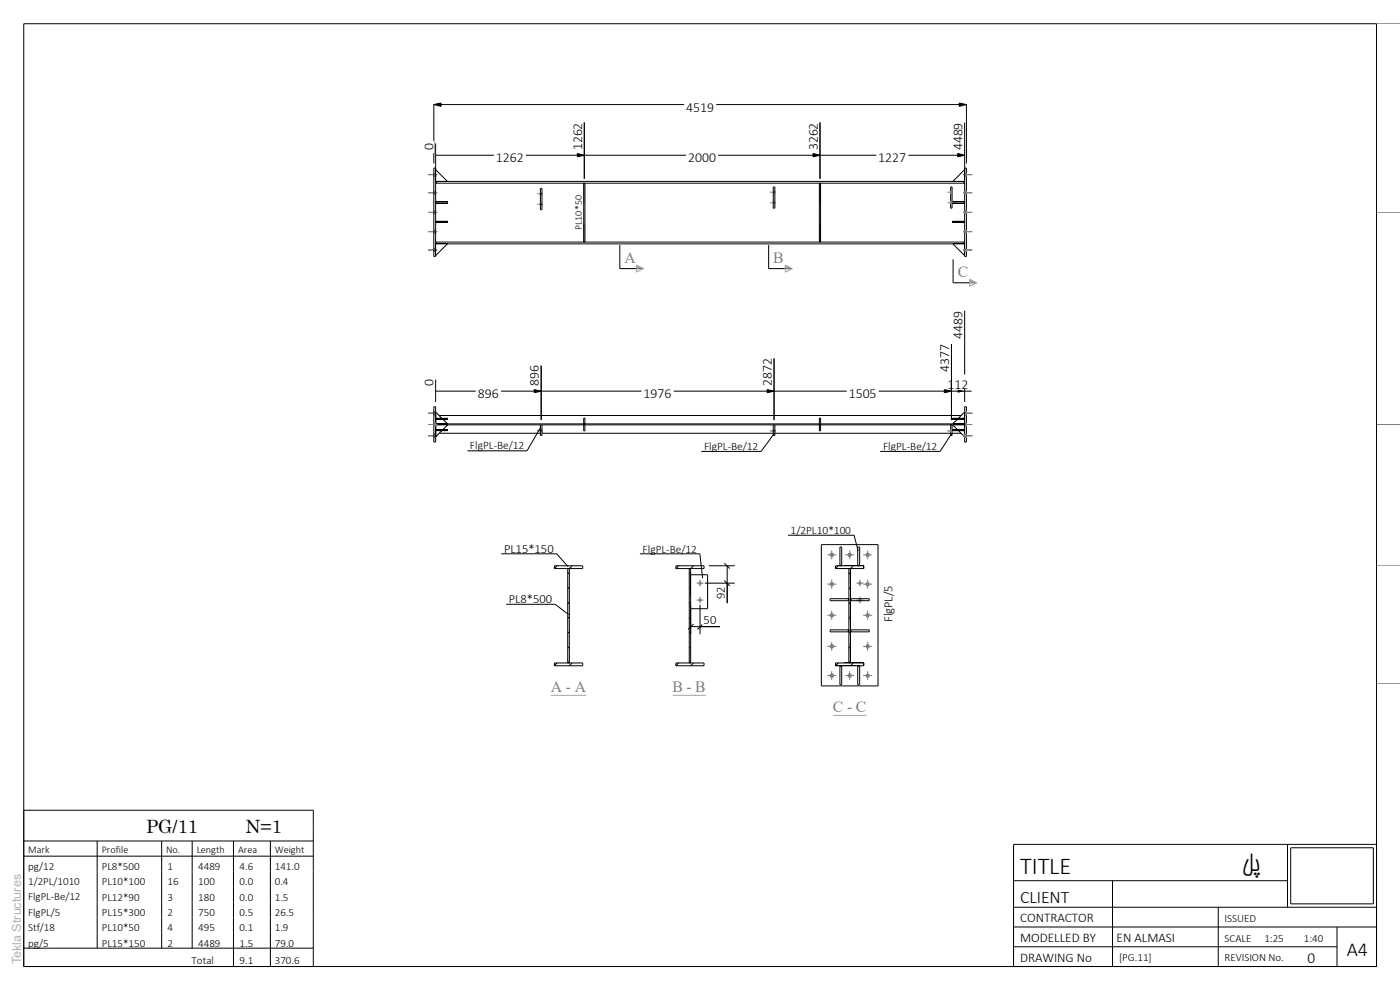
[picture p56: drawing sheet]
<svg xmlns="http://www.w3.org/2000/svg" width="297mm" height="210mm" viewBox="0 0 297 210" stroke-linecap="round" stroke-linejoin="round" font-family="sans-serif">
<defs><g id="words">
<g font-size="5.1">
<text x="216.4" y="185.4">TITLE</text>
<text x="263.4" y="184.7">لپ</text>
</g>
<text font-size="4.2" x="285.7" y="202.8">A4</text>
<g font-size="3.9">
<text x="31" y="176.7">PG/11</text>
<text x="52.1" y="176.7">N=1</text>
</g>
<text font-size="3.7" x="216.4" y="191.6">CLIENT</text>
<g font-size="3.3" fill="#7f7f7f">
<text x="132.5" y="55.8">A</text>
<text x="164" y="55.8">B</text>
<text x="203.2" y="58.8">C</text>
<text x="116.9" y="146.7">A - A</text>
<text x="142.7" y="146.7">B - B</text>
<text x="176.7" y="151">C - C</text>
</g>
<text font-size="3.3" x="277.4" y="204.3">0</text>
<g font-size="2.9">
<text x="145.5" y="23.7">4519</text>
<text x="91.9" y="31.9" transform="rotate(-90 91.9 31.9)">0</text>
<text x="105.2" y="34.4">1262</text>
<text x="123.5" y="31.9" transform="rotate(-90 123.5 31.9)">1262</text>
<text x="146" y="34.4">2000</text>
<text x="173.5" y="31.9" transform="rotate(-90 173.5 31.9)">3262</text>
<text x="186.3" y="34.4">1227</text>
<text x="204.2" y="31.9" transform="rotate(-90 204.2 31.9)">4489</text>
<text x="204.2" y="71.8" transform="rotate(-90 204.2 71.8)">4489</text>
<text x="91.9" y="82" transform="rotate(-90 91.9 82)">0</text>
<text x="114.3" y="82" transform="rotate(-90 114.3 82)">896</text>
<text x="163.7" y="82" transform="rotate(-90 163.7 82)">2872</text>
<text x="201" y="82.5">112</text>
<text x="201.4" y="78.9" transform="rotate(-90 201.4 78.9)">4377</text>
<text x="101.3" y="84.5">896</text>
<text x="136.5" y="84.5">1976</text>
<text x="180" y="84.5">1505</text>
</g>
<g font-size="2.8">
<text x="216.4" y="195.6">CONTRACTOR</text>
<text x="216.4" y="199.8">MODELLED BY</text>
<text x="236.9" y="199.8">EN ALMASI</text>
<text x="216.4" y="204">DRAWING No</text>
</g>
<g font-size="2.7">
<text x="106.9" y="117.3">PL15*150</text>
<text x="107.9" y="128">PL8*500</text>
<text x="153.8" y="127.1" transform="rotate(-90 153.8 127.1)">92</text>
<text x="189.3" y="132" transform="rotate(-90 189.3 132)">FlgPL/5</text>
<text x="149.3" y="132.5">50</text>
</g>
<text font-size="2.7" fill="#b2b2b2" x="4.5" y="204.5" transform="rotate(-90 4.5 204.5)">Tekla Structures</text>
<g font-size="2.4">
<text x="99.7" y="95.3">FlgPL-Be/12</text>
<text x="149.4" y="95.5">FlgPL-Be/12</text>
<text x="187.3" y="95.5">FlgPL-Be/12</text>
<text x="167.7" y="113.3">1/2PL10*100</text>
<text x="136.3" y="117.2">FlgPL-Be/12</text>
</g>
<g font-size="2.3">
<text x="6" y="184.5">pg/12</text>
<text x="21.6" y="184.6">PL8*500</text>
<text x="35.6" y="184.6">1</text>
<text x="42" y="184.6">4489</text>
<text x="50.8" y="184.6">4.6</text>
<text x="58.3" y="184.6">141.0</text>
<text x="6" y="187.8">1/2PL/1010</text>
<text x="6" y="191">FlgPL-Be/12</text>
<text x="21.6" y="187.8">PL10*100</text>
<text x="21.6" y="191">PL12*90</text>
<text x="35.6" y="187.8">16</text>
<text x="35.6" y="191">3</text>
<text x="42" y="187.8">100</text>
<text x="42" y="191">180</text>
<text x="50.8" y="187.8">0.0</text>
<text x="50.8" y="191">0.0</text>
<text x="58.3" y="187.8">0.4</text>
<text x="58.3" y="191">1.5</text>
<text x="6" y="194.3">FlgPL/5</text>
<text x="6" y="197.5">Stf/18</text>
<text x="21.6" y="194.3">PL15*300</text>
<text x="21.6" y="197.6">PL10*50</text>
<text x="35.6" y="194.3">2</text>
<text x="35.6" y="197.6">4</text>
<text x="42" y="194.3">750</text>
<text x="42" y="197.6">495</text>
<text x="50.8" y="194.3">0.5</text>
<text x="50.8" y="197.6">0.1</text>
<text x="58.3" y="194.3">26.5</text>
<text x="58.3" y="197.6">1.9</text>
<text x="259.8" y="195.5">ISSUED</text>
<text x="6" y="200.8">pg/5</text>
<text x="21.6" y="200.8">PL15*150</text>
<text x="35.6" y="200.8">2</text>
<text x="42" y="200.8">4489</text>
<text x="50.8" y="200.8">1.5</text>
<text x="58.3" y="200.8">79.0</text>
<text x="237.4" y="203.9">[PG.11]</text>
<text x="259.8" y="199.7">SCALE</text>
<text x="259.8" y="203.9">REVISION No.</text>
<text x="268.2" y="199.7">1:25</text>
<text x="276.6" y="199.7">1:40</text>
<text x="40.6" y="204.4">Total</text>
<text x="50.8" y="204.4">9.1</text>
<text x="58.3" y="204.4">370.6</text>
</g>
<g font-size="2.2">
<text x="6" y="181">Mark</text>
<text x="21.6" y="181">Profile</text>
<text x="35.2" y="181">No.</text>
<text x="41.7" y="181">Length</text>
<text x="50.5" y="181">Area</text>
<text x="58.3" y="181">Weight</text>
</g>
<text font-size="2.1" x="123.4" y="48.8" transform="rotate(-90 123.4 48.8)">PL10*50</text>
</g></defs>
<g fill="none" stroke="#000" stroke-width=".21">
<path d="M201.7 39.7h.3v4.5h-.3zM178.3 119.9l-.1 .1M182.1 119.9l-.2 .1M118.2 120l-.6 .6M120.8 137.2l-.4 .3M120.8 134l-.4 .3M120.8 130.9l-.4 .3M120.8 127.7l-.4 .4M120.8 124.6l-.4 .3M120.8 121.5l-.4 .2M121.4 120l-.6 .6M144 120l-.6 .6"/>
<path d="M146.5 137.2l-.3 .3M146.5 134l-.3 .3M146.5 130.9l-.3 .3M146.5 127.7l-.3 .4M146.5 124.6l-.3 .3M146.5 121.5l-.3 .2M147.1 120l-.6 .6M177.8 120l-.6 .6M180.1 133.9l-.1 .1M180.1 127.3l-.1 .1M180.4 137.2l-.3 .3M180.4 130.9l-.3 .3"/>
<path d="M180.4 127.7l-.3 .4M180.4 124.6l-.3 .3M180.4 121.5l-.3 .2M180.6 133.9l-.5 .4M180.6 127.3l-.2 .1M181 120l-.6 .6M118.2 140.6l-.6 .6M120.8 140.3l-.4 .3M121.4 140.6l-.6 .6M144 140.6l-.6 .6M146.5 140.3l-.3 .3M147.1 140.6l-.6 .6"/>
<path d="M177.8 140.6l-.6 .6M178.3 141.2l-.1 .1M180.4 140.3l-.3 .3M181 140.6l-.6 .6M182.1 141.2l-.2 .1"/>
</g>
<path d="M163.4 40.8h1.2M163.4 43h1.2M164 41h.4M164 40.6h.4M164 43.3h.4M164 42.8h.4" fill="none" stroke="#7f7f7f" stroke-width=".21"/>
<g fill="#7f7f7f">
<path d="M164 40.6h.4v.4h-.4z"/>
<path d="M164 42.8h.4v.5h-.4z"/>
</g>
<g fill="#000">
<path d="M173.8 38.9h.3zM173.8 51.3h.3z"/>
<path d="M173.8 38.9l.1 4.2zM173.8 47.4l.1 3.9z"/>
<path d="M174.1 38.9v4.2zM174.1 47.4v3.9z"/>
</g>
<path d="M164 39.7h.4v4.5h-.4z" fill="none" stroke="#000" stroke-width=".21"/>
<path d="M114 41.1h1.2M114 43.3h1.2M114.6 41.3h.4M114.6 40.9h.4M114.6 43.6h.4M114.6 43.1h.4" fill="none" stroke="#7f7f7f" stroke-width=".21"/>
<g fill="#7f7f7f">
<path d="M114.6 40.9h.4v.4h-.4z"/>
<path d="M114.6 43.1h.4v.5h-.4z"/>
</g>
<g fill="#000">
<path d="M123.8 38.9h.3zM123.8 51.3h.3z"/>
<path d="M123.8 38.9l.1 4.2zM123.8 47.4l.1 3.9z"/>
<path d="M124.1 38.9v4.2zM124.1 47.4v3.9z"/>
</g>
<path d="M173.8 38.9h.3v12.4h-.3zM92.4 51.3h112.2l-.3 .4h-111.5zM202.1 42.8h2.5v.3h-2.5z" fill="none" stroke="#000" stroke-width=".21"/>
<path d="M90.8 37h2M92 37.3h.4M92 36.7h.4M90.8 53h2M92 53.3h.4M92 52.7h.4" fill="none" stroke="#7f7f7f" stroke-width=".21"/>
<g fill="#7f7f7f">
<path d="M92 36.7h.4v.6h-.4z"/>
<path d="M92 52.7h.4v.6h-.4z"/>
</g>
<path d="M92.4 36v2.5M92.4 38.5h2.5" fill="none" stroke="#000" stroke-width=".21"/>
<path d="M92.4 36l2.5 2.5z" fill="#000"/>
<path d="M204.3 37h1.9M204.6 37.3h.4M204.6 36.7h.4M204.3 53h1.9M204.6 53.3h.4M204.6 52.7h.4" fill="none" stroke="#7f7f7f" stroke-width=".21"/>
<g fill="#7f7f7f">
<path d="M204.6 36.7h.4v.6h-.4z"/>
<path d="M204.6 52.7h.4v.6h-.4z"/>
</g>
<path d="M123.8 38.9h.3v12.4h-.3z" fill="none" stroke="#000" stroke-width=".21"/>
<g fill="none" stroke="#7f7f7f" stroke-width=".21">
<path d="M90.8 37h2M92 37.3h.4M92 36.7h.4M90.8 40.9h2M90.8 45h2M90.8 49.1h2M90.8 53h2M92 41.2h.4M92 40.6h.4M92 45.3h.4M92 44.7h.4M92 49.4h.4"/>
<path d="M92 48.9h.4M92 53.3h.4M92 52.7h.4"/>
</g>
<g fill="#7f7f7f">
<path d="M92 36.7h.4v.6h-.4z"/>
<path d="M92 40.6h.4v.6h-.4z"/>
<path d="M92 44.7h.4v.6h-.4z"/>
<path d="M92 48.9h.4v.5h-.4z"/>
<path d="M92 52.7h.4v.6h-.4z"/>
</g>
<g fill="none" stroke="#000" stroke-width=".21">
<path d="M92 35.6h.4v18.8h-.4zM92.4 36v2.5M92.4 38.5h112.2M92.4 36l2.5 2.5M92.8 38.5l-.4 .4h112.2l-.3-.4M92.8 38.5h2.1M114.6 40h.4v4.5h-.4zM202.1 38.5h2.5M204.6 36v2.5M204.6 35.6h.4v18.8h-.4zM204.6 36l-2.5 2.5M92.4 51.7v2.5"/>
<path d="M92.4 51.7h2.5l-2.5 2.5M92.5 46.9h2.5v.3h-2.5M92.5 47h2.5M92.5 42.8h2.5v.3h-2.5M92.5 42.8h2.5M92.5 43.1h2.5M202.1 46.9h2.5v.3h-2.5zM202.1 47h2.5M202.1 42.8h2.5M202.1 43.1h2.5M204.6 51.7v2.5M204.6 51.7h-2.5l2.5 2.5"/>
</g>
<path d="M202.1 38.5l2.5-2.5zM92.4 54.2l2.5-2.5zM92.4 46.9l.1 .3zM92.4 42.8l.1 .3zM94.9 46.9l.1 .3zM94.9 42.8l.1 .3zM202.1 46.9v.3zM202.1 42.8v.3zM204.6 46.9v.3zM204.6 42.8v.3zM202.1 51.7l2.5 2.5z" fill="#000"/>
<g fill="none" stroke="#7f7f7f" stroke-width=".21">
<path d="M204.3 37h1.9M204.6 37.3h.4M204.6 36.7h.4M204.3 40.9h1.9M204.3 45h1.9M204.3 49.1h1.9M204.3 53h1.9M204.6 41.2h.4M204.6 40.6h.4M204.6 45.3h.4M204.6 44.7h.4M204.6 49.4h.4"/>
<path d="M204.6 48.9h.4M204.6 53.3h.4M204.6 52.7h.4"/>
</g>
<g fill="#7f7f7f">
<path d="M204.6 36.7h.4v.6h-.4z"/>
<path d="M204.6 40.6h.4v.6h-.4z"/>
<path d="M204.6 44.7h.4v.6h-.4z"/>
<path d="M204.6 48.9h.4v.5h-.4z"/>
<path d="M204.6 52.7h.4v.6h-.4z"/>
</g>
<path d="M201 40.8h1.2M201 43h1.2M201.7 41h.3M201.7 40.6h.3M201.7 43.3h.3M201.7 42.8h.3" fill="none" stroke="#7f7f7f" stroke-width=".21"/>
<g fill="#7f7f7f">
<path d="M201.7 40.6h.3v.4h-.3z"/>
<path d="M201.7 42.8h.3v.5h-.3z"/>
</g>
<path d="M146.5 126.2v-4.3h3.6v7.2h-3.6M143.4 140.6h6v.6h-6z" fill="none" stroke="#000" stroke-width=".21"/>
<circle cx="148.5" cy="123.7" r=".36" fill="#7f7f7f"/>
<path d="M147.8 123.7h1.4M148.5 123v1.4" fill="none" stroke="#7f7f7f" stroke-width=".21"/>
<circle cx="148.5" cy="127.3" r=".36" fill="#7f7f7f"/>
<path d="M90.8 92.4h2M90.8 87.7h2M92 92.7h.4M92 92.1h.4M92 88h.4M92 87.3h.4M147.8 127.3h1.4M148.5 126.6v1.4" fill="none" stroke="#7f7f7f" stroke-width=".21"/>
<path d="M92.4 89h2.5M92.5 89v.9M92.5 89.9h2.5M94 89l1 .9M94.9 88.7h-2.5l.1-1.3 1.2 1.3M173.8 89.9v-1.2h.3v1.2M143.4 120h6v.6h-6zM146.2 120.6v20h.3v-20" fill="none" stroke="#000" stroke-width=".21"/>
<path d="M92.4 88.7v.3zM92.4 88.7l.1 .3zM93.7 88.7l.3 .3zM94.9 88.7l.1 .3z" fill="#000"/>
<g fill="#7f7f7f">
<path d="M92 92.1h.4v.6h-.4z"/>
<path d="M92 87.3h.4v.7h-.4z"/>
</g>
<path d="M92.5 91.1v-1h2.5l-1 1M92.5 91.4v1.2l1.2-1.2M123.8 89.9v-1.2h.3v1.2M201.7 90.1v2.3h.3v-2.3M204.6 86.3h.4v7.5h-.4z" fill="none" stroke="#000" stroke-width=".21"/>
<path d="M92.4 91.1l.1 .3zM93.7 91.3l.3-.2zM123.8 89.9l.3 .1zM201.7 90.1h.3z" fill="#000"/>
<path d="M204.3 90h1.9M204.6 89.7h.4M204.6 90.3h.4" fill="none" stroke="#7f7f7f" stroke-width=".21"/>
<path d="M204.6 89.7h.4v.6h-.4z" fill="#7f7f7f"/>
<path d="M92.4 87.4v2.5M92.5 89.9h2.5M202.1 88.7h2.5M202.1 89h2.5" fill="none" stroke="#000" stroke-width=".21"/>
<path d="M92.5 87.4l2.4 2.6zM202.1 88.7v.3zM204.6 88.7v.3z" fill="#000"/>
<path d="M163.4 91.4h1.2M164 91.6h.4M164 91.1h.4" fill="none" stroke="#7f7f7f" stroke-width=".21"/>
<path d="M164 91.1h.4v.5h-.4z" fill="#7f7f7f"/>
<path d="M95 90.1h-2.5l-.1 2.5M164 90.1v2.3h.4v-2.3" fill="none" stroke="#000" stroke-width=".21"/>
<path d="M92.4 92.6l2.6-2.5z" fill="#000"/>
<path d="M114 91.4h1.2M114.6 91.6h.4M114.6 91.1h.4" fill="none" stroke="#7f7f7f" stroke-width=".21"/>
<path d="M114.6 91.1h.4v.5h-.4z" fill="#7f7f7f"/>
<path d="M203.1 91.1l-1-1h2.5v2.5l-1.3-1.2" fill="none" stroke="#000" stroke-width=".21"/>
<path d="M202.1 90.1l2.5 2.5zM203.1 91.1l.2 .3zM204.6 91.1v.3z" fill="#000"/>
<path d="M201 91.4h1.2M201.7 91.6h.3M201.7 91.1h.3" fill="none" stroke="#7f7f7f" stroke-width=".21"/>
<path d="M201.7 91.1h.3v.5h-.3z" fill="#7f7f7f"/>
<path d="M92 86.3h.4v7.5h-.4zM92.4 88.7h2.5v.3h-2.5M92.4 91.1h2.5v.3h-2.5M92.4 89.9h112.2M92.4 90.1h112.2M92.4 91.3h2.5M92.4 91.1h2.5M202.1 89.9h2.5M203.1 89l-1 .9M203.3 88.7l1.3-1.3v1.3M204.6 89v.9" fill="none" stroke="#000" stroke-width=".21"/>
<path d="M92.4 91.1v.3zM92.4 88.7v.3zM94.9 91.1l.1 .3zM203.3 88.7l-.2 .3zM204.6 88.7v.3z" fill="#000"/>
<path d="M204.3 92.4h1.9M204.3 87.7h1.9M204.6 92.1h.4M204.6 92.7h.4M204.6 87.3h.4M204.6 88h.4" fill="none" stroke="#7f7f7f" stroke-width=".21"/>
<g fill="#7f7f7f">
<path d="M204.6 92.1h.4v.6h-.4z"/>
<path d="M204.6 87.3h.4v.7h-.4z"/>
</g>
<g fill="none" stroke="#000" stroke-width=".21">
<path d="M92.4 91.9h.1M92.4 88.1h.1M93.2 91.9h21.4M93.2 88.1h110.7M114.6 90.1v2.3h.4v-2.3M115 91.9h49M123.8 90.1v1.3h.3v-1.3M164.4 91.9h37.3M173.8 90.1v1.3h.3v-1.3M202 91.9h1.9M202.1 89.9h2.5M202.1 91.1h2.5"/>
<path d="M202.1 91.3h2.5M204.6 91.9h.1M204.6 88.1h.1M204.6 87.4v2.5M204.6 88.7h-2.5v.3h2.5M204.6 91.1h-2.5v.3h2.5"/>
</g>
<path d="M123.8 90.1h.3zM173.8 90.1h.3zM202.1 89.9l2.5-2.4zM202.1 91.1v.3zM204.6 88.7v.3zM204.6 91.1v.3z" fill="#000"/>
<path d="M90.8 90h2M92 90.3h.4M92 89.7h.4" fill="none" stroke="#7f7f7f" stroke-width=".21"/>
<path d="M92 89.7h.4v.6h-.4z" fill="#7f7f7f"/>
<path d="M117.6 120h6v.6h-6zM120.4 120.6v20M120.8 120.6v20M117.6 140.6h6v.6h-6z" fill="none" stroke="#000" stroke-width=".21"/>
<circle cx="182.4" cy="123.7" r=".36" fill="#7f7f7f"/>
<path d="M181.7 123.7h1.4M182.4 123v1.4" fill="none" stroke="#7f7f7f" stroke-width=".21"/>
<circle cx="182.4" cy="127.3" r=".36" fill="#7f7f7f"/>
<path d="M181.7 127.3h1.4M182.4 126.6v1.4" fill="none" stroke="#7f7f7f" stroke-width=".21"/>
<g fill="none" stroke="#000" stroke-width=".21">
<path d="M174.2 115.5h12.1v30h-12.1zM178.2 116h.4v4h-.4zM178.2 119.9h.4M181.9 116h.5v4h-.5zM181.9 119.9h.5M176.1 133.6h4v.4h-4zM180 133.6v.4M180.4 133.6h4v.4h-4zM180.6 133.6v.4M178.2 141.2h.4v4h-.4zM178.2 141.3h.4M181.9 141.2h.5v4h-.5z"/>
<path d="M181.9 141.3h.5"/>
</g>
<path d="M178.2 120l.4 .1zM180 134h.1zM180 133.6h.1zM180.1 133.6v.4zM180.4 133.6v.4zM180.4 133.6h.2zM180.4 134h.2zM181.9 120l.5 .1zM178.2 141.2l.4 .1zM181.9 141.2l.5 .1z" fill="#000"/>
<circle cx="180.3" cy="117.7" r=".47" fill="#7f7f7f"/>
<path d="M179.3 117.7h1.9M180.3 116.8v1.9" fill="none" stroke="#7f7f7f" stroke-width=".21"/>
<circle cx="180.3" cy="143.3" r=".47" fill="#7f7f7f"/>
<path d="M179.3 143.3h1.9M180.3 142.4v1.9" fill="none" stroke="#7f7f7f" stroke-width=".21"/>
<g fill="#000">
<path d="M177.2 120l.1 .6zM180 127.4h.1zM180 127h.1zM180.1 120.6h.3zM180.1 127v.4zM180.4 127v.4zM180.4 127h.2zM180.4 127.4h.2zM183.3 120v.6zM177.2 140.6l.1 .6zM180.1 140.6h.3zM183.3 140.6v.6z"/>
<path d="M180.4 120.6v4.2zM180.4 129.1v4.2zM180.4 137.5v3.1z"/>
<path d="M180.1 136.4v4.2zM180.1 127.9v4.3zM180.1 120.6v3.1z"/>
</g>
<path d="M177.2 120h6.1v.6h-6.1zM180 127v.4M180.1 120.6v20M180.1 127h-4v.4h4M180.4 120.6v20M180.4 127h4v.4h-4M180.6 127v.4M177.2 140.6h6.1v.6h-6.1zM179 140.6h4.3" fill="none" stroke="#000" stroke-width=".21"/>
<circle cx="184.1" cy="117.7" r=".47" fill="#7f7f7f"/>
<path d="M183.1 117.7h1.9M184.1 116.8v1.9" fill="none" stroke="#7f7f7f" stroke-width=".21"/>
<circle cx="184.1" cy="123.9" r=".46" fill="#7f7f7f"/>
<path d="M183.1 123.9h1.9M184.1 122.9v2" fill="none" stroke="#7f7f7f" stroke-width=".21"/>
<circle cx="184.1" cy="130.5" r=".46" fill="#7f7f7f"/>
<path d="M183.1 130.5h1.9M184.1 129.5v2" fill="none" stroke="#7f7f7f" stroke-width=".21"/>
<circle cx="184.1" cy="137.1" r=".47" fill="#7f7f7f"/>
<path d="M183.1 137.1h1.9M184.1 136.1v1.9" fill="none" stroke="#7f7f7f" stroke-width=".21"/>
<circle cx="184.1" cy="143.3" r=".47" fill="#7f7f7f"/>
<path d="M183.1 143.3h1.9M184.1 142.4v1.9" fill="none" stroke="#7f7f7f" stroke-width=".21"/>
<circle cx="176.5" cy="117.7" r=".49" fill="#7f7f7f"/>
<path d="M175.5 117.7h1.9M176.4 116.8v1.9" fill="none" stroke="#7f7f7f" stroke-width=".21"/>
<circle cx="176.5" cy="123.9" r=".48" fill="#7f7f7f"/>
<path d="M175.5 123.9h1.9M176.4 122.9v2" fill="none" stroke="#7f7f7f" stroke-width=".21"/>
<circle cx="176.5" cy="130.5" r=".48" fill="#7f7f7f"/>
<path d="M175.5 130.5h1.9M176.4 129.5v2" fill="none" stroke="#7f7f7f" stroke-width=".21"/>
<circle cx="176.5" cy="137.1" r=".49" fill="#7f7f7f"/>
<path d="M175.5 137.1h1.9M176.4 136.1v1.9" fill="none" stroke="#7f7f7f" stroke-width=".21"/>
<circle cx="176.5" cy="143.3" r=".48" fill="#7f7f7f"/>
<path d="M292 5h5M292 45h5M292 90h5M292 120h5M175.5 143.3h1.9M176.4 142.4v1.9M292 145h5" fill="none" stroke="#7f7f7f" stroke-width=".21"/>
<path d="M131.5 52v5h5M163.1 52v5h5M202.2 55v5h5M114.7 90.6l-2.9 5M164.3 91.9l-2.8 3.9M201.9 91.9l-2.5 3.9M118.1 117.5l2.4 2.7M148.5 117.5l.6 5.1M181.2 113.5l.8 3.3M117.8 128.2l2.8 2.2" fill="none" stroke="#000" stroke-width=".21"/>
<path d="M132.5 53.2h2.4v2.5h-2.4z" fill="#fff"/>
<path d="M135 56.2l1.5 .8-1.5 .7z" fill="none" stroke="#a8a1a8" stroke-width=".21"/>
<path d="M135 56.2l1.5 .8h-1.5z" fill="#a8a1a8"/>
<g fill="#fff">
<path d="M121.5 41.4h1.6v7.4h-1.6z"/>
<path d="M203.2 56.2h2.2v2.5h-2.2z"/>
</g>
<path d="M205.7 59.2l1.5 .8-1.5 .7z" fill="none" stroke="#a8a1a8" stroke-width=".21"/>
<path d="M205.7 59.2l1.5 .8h-1.5z" fill="#a8a1a8"/>
<path d="M92 22.2h113M92 22.2v12.5M92 22.2l1.6-.4v.8zM203.5 21.8l1.5 .4-1.5 .4zM205 22.2v12.5" fill="none" stroke="#000" stroke-width=".21"/>
<path d="M92 22.2l1.6-.4v.8zM203.5 21.8l1.5 .4-1.5 .4z" fill="#000"/>
<path d="M145.1 22.2h6.8" fill="none" stroke="#fff" stroke-width="3.1" stroke-linecap="butt"/>
<path d="M164.1 53.2h2.2v2.5h-2.2z" fill="#fff"/>
<path d="M166.6 56.2l1.5 .8-1.5 .7z" fill="none" stroke="#a8a1a8" stroke-width=".21"/>
<path d="M166.6 56.2l1.5 .8h-1.5z" fill="#a8a1a8"/>
<path d="M124 32.9h49.9M124 26v11.9M172.5 32.6l1.4 .3-1.4 .4zM173.9 26v11.9" fill="none" stroke="#000" stroke-width=".21"/>
<path d="M172.5 32.6l1.4 .3-1.4 .4z" fill="#000"/>
<path d="M145.5 32.9h6.9" fill="none" stroke="#fff" stroke-width="3.1" stroke-linecap="butt"/>
<path d="M170.4 25.6h3.1v6.8h-3.1z" fill="#fff"/>
<path d="M203.2 32.6l1.4 .3-1.4 .4z" fill="#000"/>
<path d="M173.9 32.9h30.7M173.9 26v11.9M203.2 32.6l1.4 .3-1.4 .4zM204.6 26v11.5" fill="none" stroke="#000" stroke-width=".21"/>
<path d="M185.9 32.9h6.8" fill="none" stroke="#fff" stroke-width="3.1" stroke-linecap="butt"/>
<path d="M201.1 25.6h3.1v6.8h-3.1z" fill="#fff"/>
<path d="M122.5 32.6l1.5 .3-1.5 .4z" fill="#000"/>
<path d="M92.4 32.9h31.6M92.4 30.4v7.1M122.5 32.6l1.5 .3-1.5 .4zM124 26v11.9" fill="none" stroke="#000" stroke-width=".21"/>
<path d="M104.8 32.9h6.8" fill="none" stroke="#fff" stroke-width="3.1" stroke-linecap="butt"/>
<g fill="#fff">
<path d="M120.4 25.6h3.1v6.8h-3.1z"/>
<path d="M88.9 30h3.1v2.4h-3.1z"/>
</g>
<g fill="#fff">
<path d="M142.7 144.2h2.2v2.5h-2.2z"/>
<path d="M145.7 144.2h1.1v2.5h-1.1z"/>
<path d="M147.5 144.2h2.2v2.5h-2.2z"/>
</g>
<path d="M142.7 147.5h7" fill="none" stroke="#a8a1a8" stroke-width=".21"/>
<path d="M136.4 115.1h11.4v1.8h-11.4z" fill="#fff"/>
<path d="M135.8 117.5h12.7M153.7 119.5l1.1 1.1M149.5 123.7h6.4M150.4 120h5.5M153.7 123.1l1.1 1.2M154.3 120v3.7" fill="none" stroke="#000" stroke-width=".21"/>
<path d="M151 124h2.8v3.5h-2.8z" fill="#fff"/>
<path d="M146.5 132.9h6.2M146.5 128.3v6.2M147.1 132.4l-1.1 1.1M148.5 128.3v6.2M149.1 132.4l-1.1 1.1M154.3 123.7v4.2" fill="none" stroke="#000" stroke-width=".21"/>
<path d="M148.9 131.1h3.5" fill="none" stroke="#fff" stroke-width="2.8" stroke-linecap="butt"/>
<path d="M187.3 93.4h11.5v1.8h-11.5z" fill="#fff"/>
<path d="M114.8 77.6v11.5M92.4 83h22.4M92.4 80.5v4.8M113.3 82.6l1.5 .4-1.5 .3zM186.7 95.8h12.7" fill="none" stroke="#000" stroke-width=".21"/>
<path d="M113.3 82.6l1.5 .4-1.5 .3z" fill="#000"/>
<path d="M100.9 83h5.4" fill="none" stroke="#fff" stroke-width="3" stroke-linecap="butt"/>
<g fill="#fff">
<path d="M111.3 77.1h3.1v5.3h-3.1z"/>
<path d="M88.9 80.1h3.1v2.3h-3.1z"/>
</g>
<path d="M203.2 82.6l1.4 .4-1.4 .3z" fill="#000"/>
<path d="M201.8 73v16.1M204.6 65.9v19.4M201.8 83h2.8" fill="none" stroke="#000" stroke-width=".21"/>
<path d="M200.6 81h5.3" fill="none" stroke="#fff" stroke-width="3" stroke-linecap="butt"/>
<path d="M201.1 65.5h3.1v6.8h-3.1z" fill="#fff"/>
<path d="M200.3 83h1.5M204.6 83h1.5" fill="none" stroke="#000" stroke-width=".21"/>
<path d="M149.4 93.4h11.5v1.8h-11.5z" fill="#fff"/>
<path d="M148.8 95.8h12.7" fill="none" stroke="#000" stroke-width=".21"/>
<path d="M99.7 93.2h11.5v1.8h-11.5z" fill="#fff"/>
<path d="M164.2 76v13.1M201.8 73v16.1M99.1 95.6h12.7M164.2 83h37.6M200.3 82.6l1.5 .4-1.5 .3z" fill="none" stroke="#000" stroke-width=".21"/>
<path d="M200.3 82.6l1.5 .4-1.5 .3z" fill="#000"/>
<path d="M179.6 83h6.8" fill="none" stroke="#fff" stroke-width="3" stroke-linecap="butt"/>
<path d="M198.3 72.5h3.1v6.9h-3.1z" fill="#fff"/>
<path d="M162.7 82.6l1.5 .4-1.5 .3z" fill="#000"/>
<path d="M114.8 77.6v11.5M164.2 76v13.1M114.8 83h49.4M162.7 82.6l1.5 .4-1.5 .3z" fill="none" stroke="#000" stroke-width=".21"/>
<path d="M136.1 83h6.8" fill="none" stroke="#fff" stroke-width="3" stroke-linecap="butt"/>
<path d="M160.7 75.6h3.1v6.8h-3.1z" fill="#fff"/>
<g fill="#fff">
<path d="M116.9 144.2h2.4v2.5h-2.4z"/>
<path d="M120.1 144.2h1.1v2.5h-1.1z"/>
<path d="M121.9 144.2h2.4v2.5h-2.4z"/>
</g>
<path d="M116.9 147.5h7.4" fill="none" stroke="#a8a1a8" stroke-width=".21"/>
<path d="M106.9 114.9h10.6v2h-10.6z" fill="#fff"/>
<path d="M106.3 117.5h11.8" fill="none" stroke="#000" stroke-width=".21"/>
<path d="M108 125.6h9.2v2h-9.2z" fill="#fff"/>
<path d="M107.4 128.2h10.4" fill="none" stroke="#000" stroke-width=".21"/>
<g fill="#fff">
<path d="M176.7 148.5h2.2v2.5h-2.2z"/>
<path d="M179.7 148.5h1.1v2.5h-1.1z"/>
<path d="M181.6 148.5h2.2v2.5h-2.2z"/>
</g>
<path d="M176.7 151.8h7.1" fill="none" stroke="#a8a1a8" stroke-width=".21"/>
<g fill="#fff">
<path d="M167.8 111.1h3.3v1.8h-3.3z"/>
<path d="M171.1 111.1h9.5v1.8h-9.5z"/>
</g>
<path d="M167.2 113.5h14" fill="none" stroke="#000" stroke-width=".21"/>
<path d="M186.9 124.2h2.1v7.8h-2.1z" fill="#fff"/>
<g fill="none" stroke="#000" stroke-width=".21">
<path d="M5 5h287v200h-287zM5 178.4h61.5M5 171.9h61.5v33.1M20.6 178.4v22.7M34.3 178.4v22.7M40.8 178.4v22.7M49.5 178.4v26.6M57.4 178.4v26.6M273.1 179.1v13.3M273.8 179.8h17.5v11.9h-17.5zM292 179.1h-77v25.9M5 181.6h61.5"/>
<path d="M215 192.4h77M215 186.8h58.1M215 196.6h77M236 186.8v18.2M258.4 192.4v12.6M283.6 196.6v8.4M5 201.1h61.5M215 200.8h68.6"/>
</g>
<use href="#words"/>
</svg>
